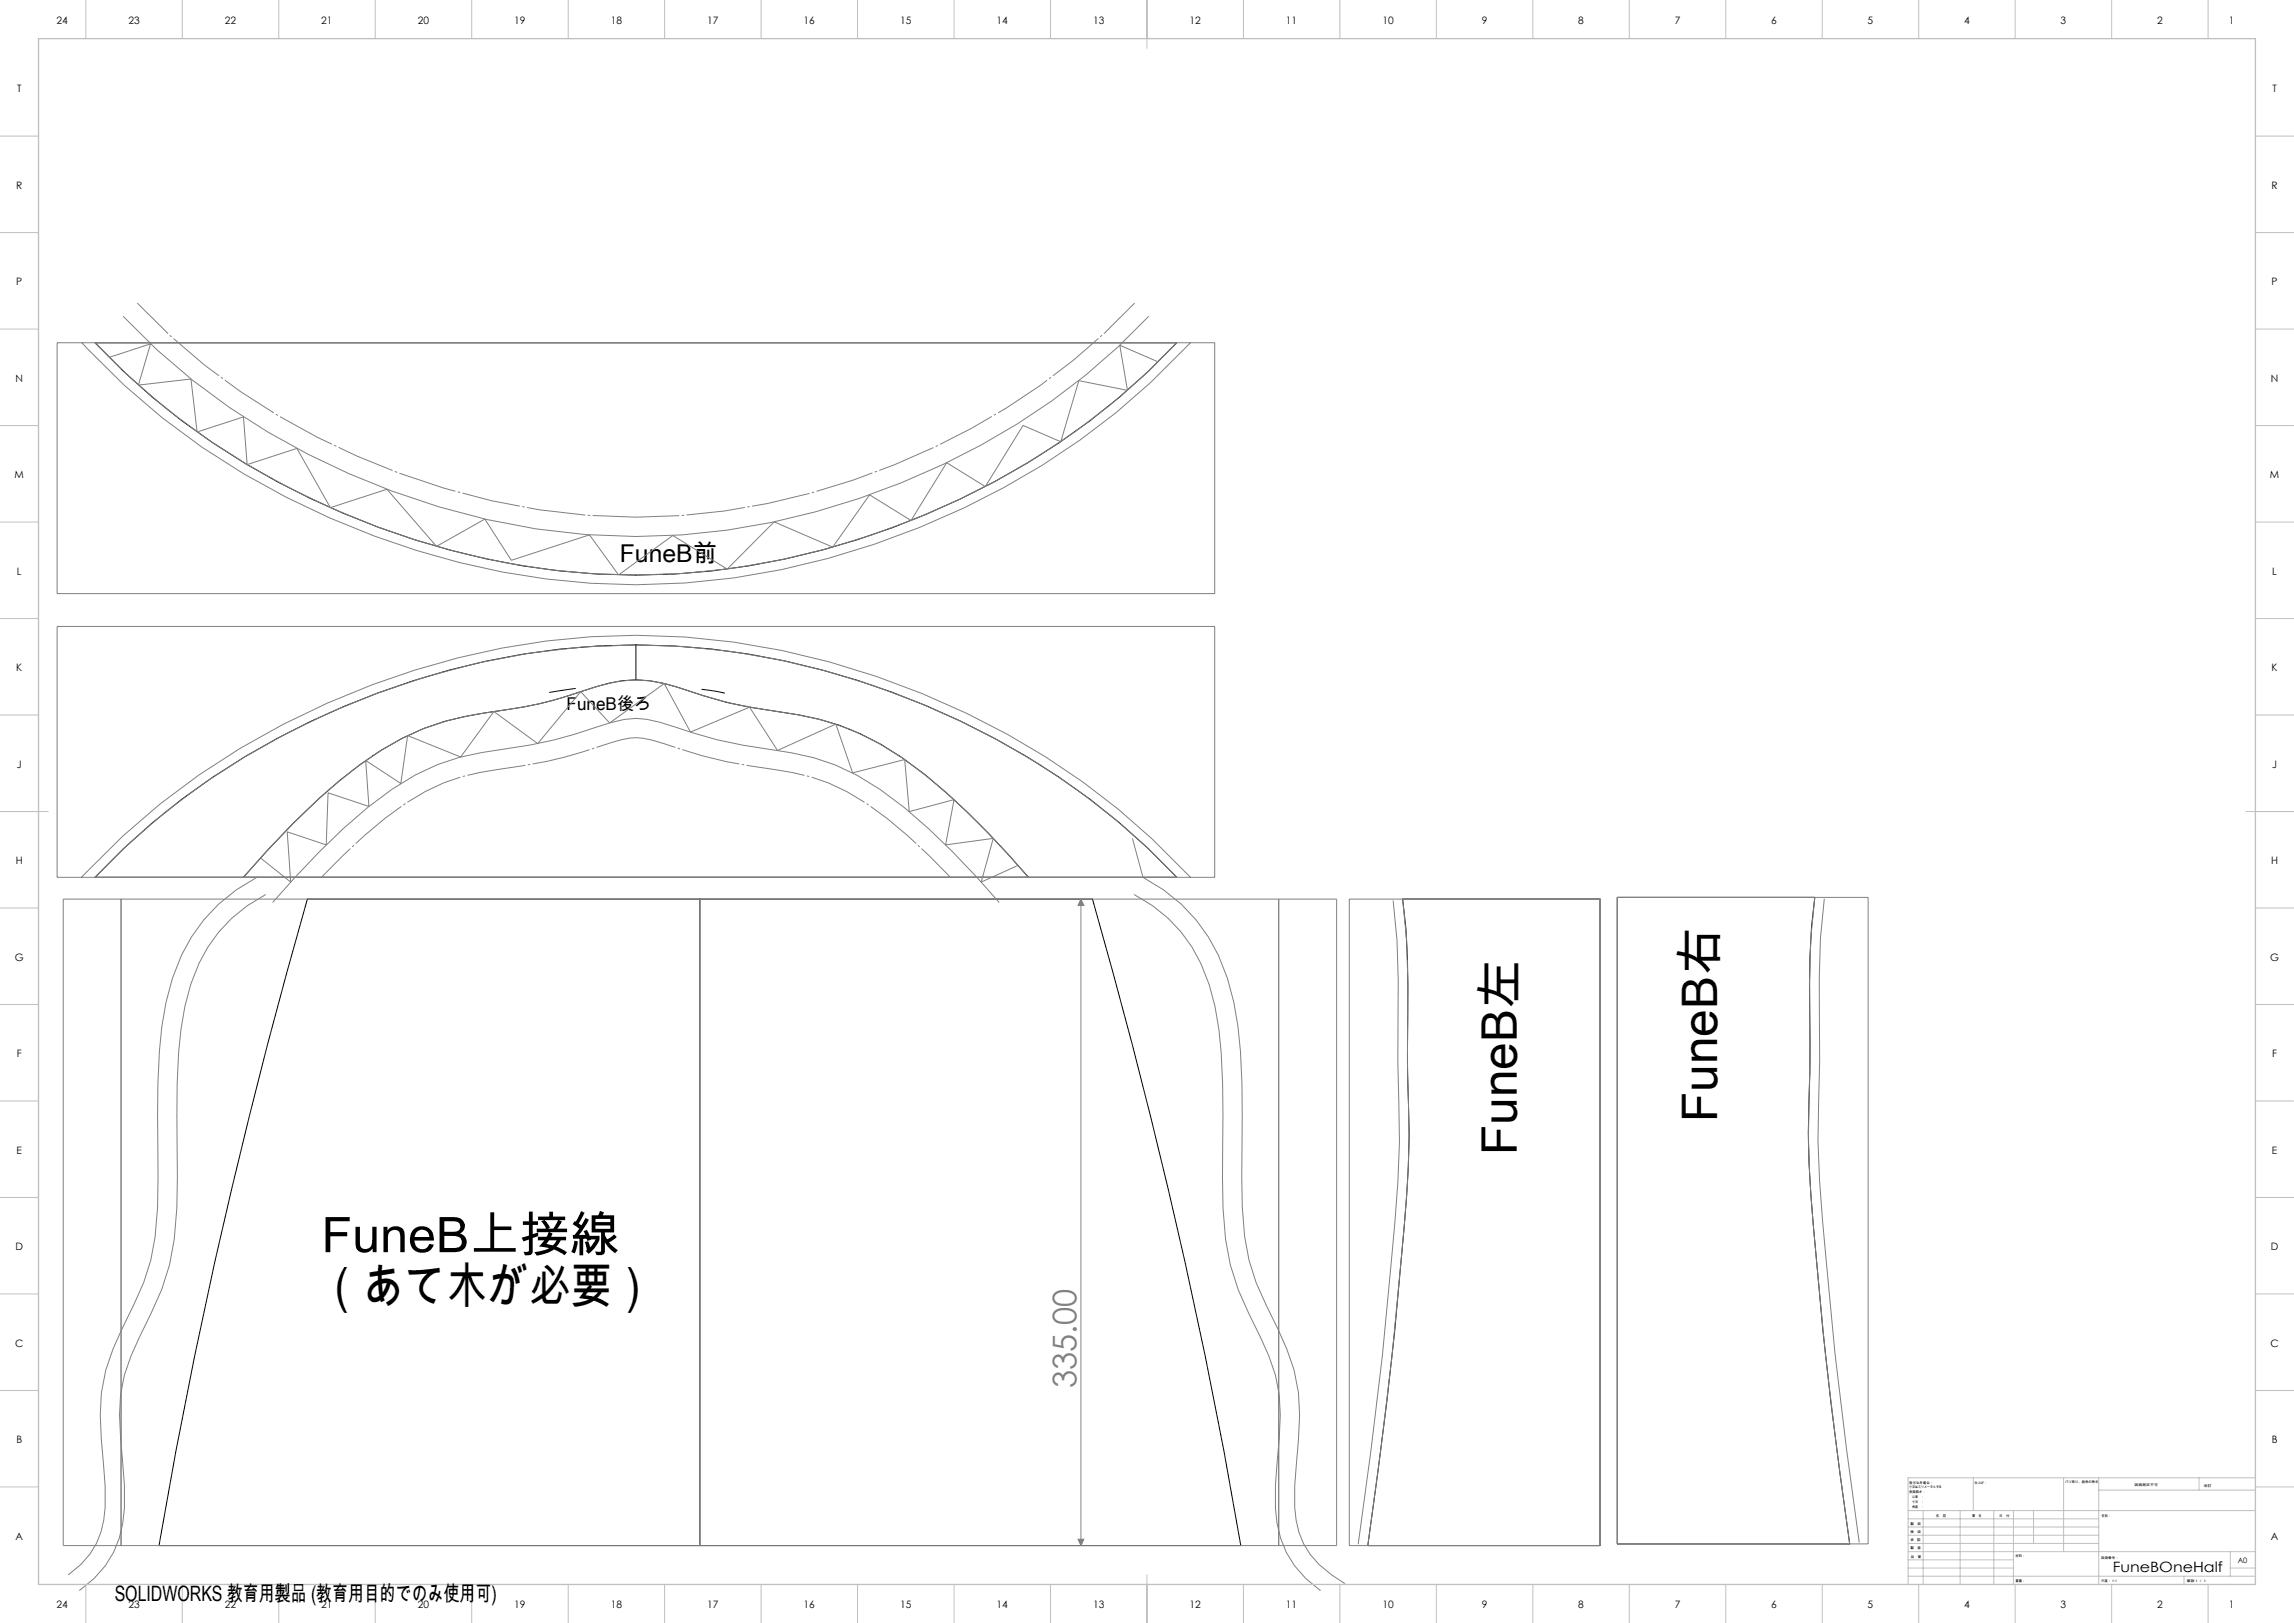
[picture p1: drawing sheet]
<svg xmlns="http://www.w3.org/2000/svg" width="1189mm" height="841mm" viewBox="0 0 1189 841" stroke-linecap="round" stroke-linejoin="round" font-family="sans-serif">
<defs><g id="words">
<g font-size="25.4">
<text x="890" y="581" transform="rotate(-90 890 581)">FuneB右</text>
<text x="786" y="599" transform="rotate(-90 786 599)">FuneB左</text>
<text x="167" y="649">FuneB上接線</text>
<text x="167" y="675">（あて木が必要）</text>
</g>
<text font-size="16.9" fill="#808080" x="558" y="719" transform="rotate(-90 558 719)">335.00</text>
<text font-size="12.7" x="321" y="291">FuneB前</text>
<text font-size="11" x="59" y="830">SOLIDWORKS 教育用製品 (教育用目的でのみ使用可)</text>
<text font-size="9.2" x="294" y="368">FuneB後ろ</text>
<text font-size="7.4" x="1095" y="815">FuneBOneHalf</text>
<g font-size="5.3">
<text x="29" y="12">24</text>
<text x="67" y="12">23</text>
<text x="117" y="12">22</text>
<text x="167" y="12">21</text>
<text x="217" y="12">20</text>
<text x="267" y="12">19</text>
<text x="317" y="12">18</text>
<text x="367" y="12">17</text>
<text x="417" y="12">16</text>
<text x="467" y="12">15</text>
<text x="517" y="12">14</text>
<text x="567" y="12">13</text>
<text x="617" y="12">12</text>
<text x="667" y="12">11</text>
<text x="717" y="12">10</text>
<text x="768" y="12">9</text>
<text x="818" y="12">8</text>
<text x="868" y="12">7</text>
<text x="918" y="12">6</text>
<text x="968" y="12">5</text>
<text x="1018" y="12">4</text>
<text x="1068" y="12">3</text>
<text x="1118" y="12">2</text>
<text x="1155" y="12">1</text>
<text x="9" y="48">T</text>
<text x="1178" y="48">T</text>
<text x="8" y="98">R</text>
<text x="1177" y="98">R</text>
<text x="8" y="148">P</text>
<text x="1177" y="148">P</text>
<text x="8" y="198">N</text>
<text x="1177" y="198">N</text>
<text x="8" y="248">M</text>
<text x="1177" y="248">M</text>
<text x="9" y="298">L</text>
<text x="1178" y="298">L</text>
<text x="8" y="348">K</text>
<text x="1177" y="348">K</text>
<text x="9" y="398">J</text>
<text x="1178" y="398">J</text>
<text x="8" y="448">H</text>
<text x="1177" y="448">H</text>
<text x="8" y="498">G</text>
<text x="1177" y="498">G</text>
<text x="9" y="548">F</text>
<text x="1178" y="548">F</text>
<text x="9" y="598">E</text>
<text x="1178" y="598">E</text>
<text x="8" y="648">D</text>
<text x="1177" y="648">D</text>
<text x="8" y="698">C</text>
<text x="1177" y="698">C</text>
<text x="8" y="748">B</text>
<text x="1177" y="748">B</text>
<text x="8" y="798">A</text>
<text x="1177" y="798">A</text>
<text x="29" y="833">24</text>
<text x="67" y="833">23</text>
<text x="117" y="833">22</text>
<text x="167" y="833">21</text>
<text x="217" y="833">20</text>
<text x="267" y="833">19</text>
<text x="317" y="833">18</text>
<text x="367" y="833">17</text>
<text x="417" y="833">16</text>
<text x="467" y="833">15</text>
<text x="517" y="833">14</text>
<text x="567" y="833">13</text>
<text x="617" y="833">12</text>
<text x="667" y="833">11</text>
<text x="717" y="833">10</text>
<text x="768" y="833">9</text>
<text x="818" y="833">8</text>
<text x="868" y="833">7</text>
<text x="918" y="833">6</text>
<text x="968" y="833">5</text>
<text x="1018" y="833">4</text>
<text x="1068" y="833">3</text>
<text x="1118" y="833">2</text>
<text x="1155" y="833">1</text>
</g>
<text font-size="3.9" x="1160" y="810">A0</text>
<g font-size="1.7">
<text x="990" y="769">指示なき場合：</text>
<text x="990" y="771">寸法はミリメータとする</text>
<text x="990" y="774">表面粗さ：</text>
<text x="1023" y="769">仕上げ：</text>
<text x="1070" y="769">バリ取り、鋭角の除去</text>
<text x="1106" y="770">図面測定不可</text>
<text x="1142" y="770">改訂</text>
<text x="990" y="776">公差　：</text>
<text x="990" y="779">寸法　：</text>
<text x="990" y="781">角度　：</text>
<text x="990" y="790">製　図</text>
<text x="1003" y="786">名　前</text>
<text x="1019" y="786">署　名</text>
<text x="1036" y="786">日　付</text>
<text x="1089" y="786">名称：</text>
<text x="990" y="794">検　図</text>
<text x="990" y="799">承　認</text>
<text x="990" y="803">製　産</text>
<text x="990" y="807">品　管</text>
<text x="1045" y="807">材料：</text>
<text x="1089" y="808">図面番号：</text>
<text x="1045" y="820">重量：</text>
<text x="1089" y="820">尺度： 1:1</text>
<text x="1133" y="820">葉数 1 ／ 1</text>
</g>
</g></defs>
<g fill="none" stroke="#000" stroke-width=".52">
<path d="M49 178h561a395 395 0 0 1-203 112 374 374 0 0 1-229-24 376 376 0 0 1-129-88zM330 334a400 400 0 0 1 265 106l15 15h-77M330 334a400 400 0 0 0-266 106l-15 15h77M330 334v18M298 357l-13 2M330 352a87 87 0 0 1 28 6 197 197 0 0 0 43 10 140 140 0 0 1 78 33 413 413 0 0 1 54 54M330 352a88 88 0 0 0-29 6 215 215 0 0 1-50 11 133 133 0 0 0-64 27 363 363 0 0 0-61 59M364 357l12 2M193 392h.1M466 392h.1M126 455h407M363 466h-204l-20 75-10 38a2952 2952 0 0 0-47 222h281"/>
<path d="M363 466v335M363 466h203l21 75 19 75a2891 2891 0 0 1 37 185h-280M727 466h102v335h-120a2347 2347 0 0 0 21-197v-16v-47a565 565 0 0 0-3-75zM838 465h103a462 462 0 0 0-3 76v15a564 564 0 0 0 3 97 2383 2383 0 0 0 18 147h-121z"/>
</g>
<g fill="none" stroke="#808080" stroke-width=".52">
<path d="M30 178h600v130h-600zM42 178a398 398 0 0 0 218 118 377 377 0 0 0 217-23 384 384 0 0 0 140-95M49 178a391 391 0 0 0 190 109 371 371 0 0 0 236-18 380 380 0 0 0 135-91M64 164a372 372 0 0 0 188 105 351 351 0 0 0 215-19 360 360 0 0 0 128-86M57 185l21-7-6 22 27-4 3 28 24-8 2 25 26-9 17 31 30-9 25 29 25-14 14 21 41-13 15 21 28-21 28 18 24-25 31 14 19-28 21 14 19-30 20 12 19-32 20 9 9-32 25 5-4-23 20 9M30 325h600v130h-600zM587 434l5 21a89 89 0 0 1 48 64 274 274 0 0 1 4 59 559 559 0 0 0 1 63l2 12 4 12 5 11a137 137 0 0 1 17 46 302 302 0 0 1-2 48 53 53 0 0 0 8 35l5 6 6 5 7 5M42 455a399 399 0 0 1 218-119 377 377 0 0 1 218 23 383 383 0 0 1 139 96M49 455a391 391 0 0 1 199-111 372 372 0 0 1 228 20 378 378 0 0 1 134 91M126 455a359 359 0 0 1 69-65 136 136 0 0 1 64-22 230 230 0 0 0 52-13 64 64 0 0 1 45 3l24 7 17 3a145 145 0 0 1 71 25 356 356 0 0 1 65 62M133 455a89 89 0 0 0-47 64 277 277 0 0 0-4 59 559 559 0 0 1-2 63l-2 12-4 12-5 11a136 136 0 0 0-16 46 292 292 0 0 0 2 48 53 53 0 0 1-8 35l-5 6-7 5M135 445l16 12-2-26 20 7 1-27 21 7-1-24 18 12 3-25 28 11 17-23 23 16 22-27 15 17 28-21 14 25 31-13 14 23 30-14 9 25 27-6 2 27 23-7-4 24 25-4-6 23 19-9"/>
<path d="M33 466h660v335h-660zM63 466v335M138 463a79 79 0 0 0-42 59 262 262 0 0 0-4 56 557 557 0 0 1-2 64l-2 13-4 13-6 13a128 128 0 0 0-16 42 297 297 0 0 0 2 47 63 63 0 0 1-9 41l-6 7-8 6M141 468a371 371 0 0 1 62-59 117 117 0 0 1 59-21 245 245 0 0 0 54-14 40 40 0 0 1 26 0 286 286 0 0 0 68 16 117 117 0 0 1 59 29 411 411 0 0 1 49 49M363 466v335M560 466l2 3h-3zM560 466v335M588 463a79 79 0 0 1 42 59 269 269 0 0 1 4 56 568 568 0 0 0 1 64 142 142 0 0 0 18 51 86 86 0 0 1 10 52 179 179 0 0 0-1 44 51 51 0 0 0 22 35M663 466v335M699 466h130v335h-130zM722 467a608 608 0 0 1 2 83 586 586 0 0 1-3 103l-5 50-12 97M727 466a615 615 0 0 1 2 84 582 582 0 0 1-3 104l-5 49-12 98"/>
<path d="M838 465h130v335h-130zM941 465a614 614 0 0 0-3 84 592 592 0 0 0 3 104l5 49 13 98M946 466a616 616 0 0 0-3 83 580 580 0 0 0 3 104l5 49 13 97M559 798h3l-2 3z"/>
</g>
<path d="M71 157a362 362 0 0 0 184 102l24 5 25 3 26 1M330 268a371 371 0 0 0 243-95l15-16" fill="none" stroke="#808080" stroke-width=".52" stroke-dasharray="30.5 1.3 1.3 1.3" stroke-dashoffset="8" stroke-linecap="butt"/>
<path d="M330 382a62 62 0 0 0-20 5 230 230 0 0 1-51 12 108 108 0 0 0-59 25l-11 9-22 22M493 455a243 243 0 0 0-54-45 106 106 0 0 0-38-11 287 287 0 0 1-63-16l-8-1" fill="none" stroke="#808080" stroke-width=".52" stroke-dasharray="30.5 1.3 1.3 1.3" stroke-dashoffset="9.4" stroke-linecap="butt"/>
<g fill="none" stroke="#c0c0c0" stroke-width=".52">
<path d="M44 0v20M94 0v20M144 0v20M194 0v20M244 0v20M294 0v20M344 0v20M394 0v20M444 0v20M494 0v20M544 0v20M594 0v25"/>
<path d="M644 0v20M694 0v20M744 0v20M794 0v20M844 0v20M894 0v20M944 0v20M994 0v20M1044 0v20M1094 0v20M1144 0v20M0 71h20"/>
<path d="M1169 71h20M0 121h20M1169 121h20M0 171h20M1169 171h20M0 221h20M1169 221h20M0 271h20M1169 271h20M0 321h20M1169 321h20M0 371h20"/>
<path d="M1169 371h20M0 421h25M1164 421h25M0 471h20M1169 471h20M0 521h20M1169 521h20M0 571h20M1169 571h20M0 621h20M1169 621h20M0 671h20"/>
<path d="M1169 671h20M0 721h20M1169 721h20M0 771h20M1023 766v17M1070 766v38M1088 766v55M1088 772h81M1140 766v6M1169 766h-180v55M1169 771h20M989 783h180"/>
<path d="M989 800h99M989 796h99M989 791h99M989 787h99M997 783v38M1016 783v38M1033 783v38M1044 783v38M1054 783v17M594 816v25M989 817h180M989 813h55"/>
<path d="M989 808h55M989 804h180M1132 817v4M1156 813h13M1156 804v13M44 821v20M94 821v20M144 821v20M194 821v20M244 821v20M294 821v20M344 821v20"/>
<path d="M394 821v20M444 821v20M494 821v20M544 821v20M644 821v20M694 821v20M744 821v20M794 821v20M844 821v20M894 821v20M944 821v20M994 821v20"/>
<path d="M1044 821v20M1094 821v20M1144 821v20"/>
</g>
<path d="M20 20h1149v801h-1149z" fill="none" stroke="#c0c0c0" stroke-width=".7"/>
<path d="M560 466l2 3h-3zM559 798h3l-2 3z" fill="#808080"/>
<use href="#words"/>
</svg>
